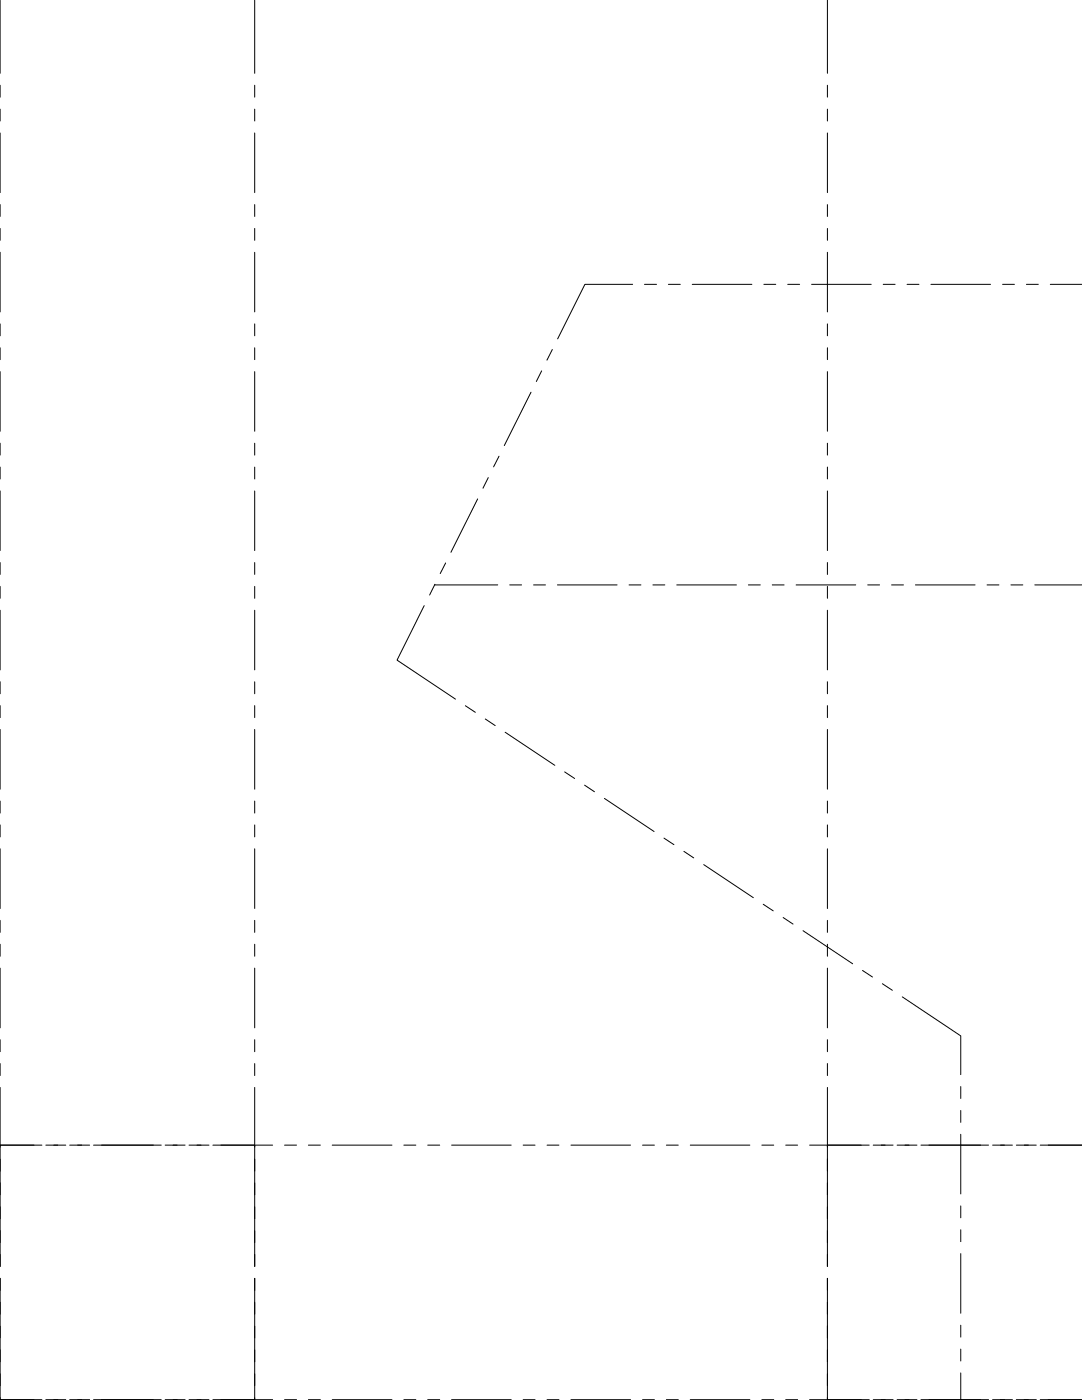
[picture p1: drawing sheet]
<svg xmlns="http://www.w3.org/2000/svg" width="216mm" height="279mm" viewBox="0 0 216 279" stroke-linecap="round" stroke-linejoin="round" font-family="sans-serif">
<!-- layer: Reference -->
<g fill="none" stroke="#000" stroke-width=".2">
<path d="M0 0v14.6M0 17v2.4M50.8 0v14.6M50.8 17v2.4M165.1 0v14.6M165.1 17v2.4M0 21.8v2.4M0 26.5v11.9M50.8 21.8v2.4M50.8 26.5v11.9M165.1 21.8v2.4M165.1 26.5v11.9"/>
<path d="M0 40.8v2.4M0 45.6v2.4M0 50.4v11.9M50.8 40.8v2.4M50.8 45.6v2.4M50.8 50.4v11.9M126.2 56.7h-9.5l-5.4 10.9M128.6 56.7h2.4M133.4 56.7h2.3M138.1 56.7h11.9M152.4 56.7h2.4M157.2 56.7h2.4"/>
<path d="M161.9 56.7h11.9M165.1 40.8v2.4M165.1 45.6v2.4M165.1 50.4v11.9M176.2 56.7h2.4M181 56.7h2.4M185.8 56.7h11.9M200 56.7h2.4M204.8 56.7h2.4M209.6 56.7h6.3M0 64.6v2.4M0 69.4v2.4"/>
<path d="M0 74.2v11.9M50.8 64.6v2.4M50.8 69.4v2.4M50.8 74.2v11.9M106 78.3l-5.4 10.6M108.1 74l-1.1 2.1M110.2 69.7l-1.1 2.2M165.1 64.6v2.4M165.1 69.4v2.4M165.1 74.2v11.9M0 88.5v2.3M0 93.2v2.4"/>
<path d="M0 98v11.9M50.8 88.5v2.3M50.8 93.2v2.4M50.8 98v11.9M95.3 99.6l-5.3 10.6M97.4 95.3l-1 2.1M99.6 91.1l-1.1 2.1M165.1 88.5v2.3M165.1 93.2v2.4M165.1 98v11.9M0 112.3v2.3M0 117v2.4"/>
<path d="M50.8 112.3v2.3M50.8 117v2.4M86.7 116.7h12.6M86.8 116.6l-1.1 2.1M88.9 112.4l-1.1 2.1M101.7 116.7h2.4M106.5 116.7h2.3M111.2 116.7h11.9M125.5 116.7h2.4M130.3 116.7h2.4M135 116.7h11.9M149.3 116.7h2.4"/>
<path d="M154.1 116.7h2.4M158.9 116.7h11.9M165.1 112.3v2.3M165.1 117v2.4M173.1 116.7h2.4M177.9 116.7h2.4M182.7 116.7h11.9M197 116.7h2.3M201.7 116.7h2.4M206.5 116.7h9.4M0 121.8v11.9M0 136.1v2.4"/>
<path d="M50.8 121.8v11.9M50.8 136.1v2.4M84.6 120.9l-5.4 10.8 11.7 7.8M165.1 121.8v11.9M165.1 136.1v2.4M0 140.8v2.4M0 145.6v11.9M0 159.9v2.4M50.8 140.8v2.4M50.8 145.6v11.9M50.8 159.9v2.4M92.9 140.8l1.9 1.4"/>
<path d="M96.8 143.5l2 1.3M100.8 146.1l9.9 6.6M112.7 154.1l2 1.3M116.6 156.7l2 1.3M120.6 159.3l9.9 6.6M165.1 140.8v2.4M165.1 145.6v11.9M165.1 159.9v2.4M0 164.6v2.4M0 169.4v11.9M50.8 164.6v2.4M50.8 169.4v11.9"/>
<path d="M132.5 167.3l2 1.3M136.5 169.9l1.9 1.3M140.4 172.6l9.9 6.6M165.1 164.6v2.4M165.1 169.4v11.9M0 183.7v2.4M0 188.4v2.4M0 193.2v11.9M50.8 183.7v2.4M50.8 188.4v2.4M50.8 193.2v11.9M152.3 180.5l2 1.3"/>
<path d="M156.3 183.1l1.9 1.3M160.2 185.7l9.9 6.6M165.1 183.7v2.4M165.1 188.4v2.4M165.1 193.2v11.9M172.1 193.7l2 1.3M176.1 196.3l2 1.3M180 198.9l11.7 7.8v7.8M0 207.5v2.4M0 212.3v2.4M0 217v11.9M50.8 207.5v2.4"/>
<path d="M50.8 212.3v2.4M50.8 217v11.9M165.1 207.5v2.4M165.1 212.3v2.4M165.1 217v11.9M191.7 216.9v2.3M0 228.5h8.4M0 231.3v2.4M0 236.1v2.4M6.8 228.5h-6.8v14.7M9.1 228.5h4M13.9 228.5h4"/>
<path d="M18.7 228.5h13.5M33 228.5h3.9M37.7 228.5h4M42.5 228.5h11.9M44.1 228.5h6.7v14.7M50.8 231.3v2.4M50.8 236.1v2.4M56.8 228.5h2.4M61.5 228.5h2.4M66.3 228.5h11.9M80.6 228.5h2.4M85.3 228.5h2.4"/>
<path d="M90.1 228.5h11.9M104.4 228.5h2.4M109.2 228.5h2.3M113.9 228.5h11.9M128.2 228.5h2.4M133 228.5h2.3M137.7 228.5h11.9M152 228.5h2.4M156.8 228.5h2.4M161.5 228.5h11.9M165.1 231.3v2.4M165.1 236.1v2.4"/>
<path d="M171.9 228.5h-6.8v14.7M174.2 228.5h4M179 228.5h4M183.8 228.5h13.5M191.7 221.6v2.4M191.7 226.4v11.9M198.1 228.5h3.9M202.8 228.5h4M207.6 228.5h8.3M0 240.8v12M0 255.1v24.3M50.8 240.8v12"/>
<path d="M50.8 255.1v11.9M165.1 240.8v12M165.1 255.1v24.3M191.7 240.7v2.3M191.7 245.4v2.4M191.7 250.2v11.9M0 279.3h8.4M9.1 279.3h4M13.9 279.3h4M18.7 279.3h13.5M33 279.3h3.9M37.7 279.3h4"/>
<path d="M42.5 279.3h11.9M50.8 264.6v14.7h-6.7M50.8 269.4v2.4M50.8 274.2v2.3M50.8 278.9v.5M56.8 279.3h2.4M61.5 279.3h2.4M66.3 279.3h11.9M80.6 279.3h2.4M85.3 279.3h2.4M90.1 279.3h11.9M104.4 279.3h2.4"/>
<path d="M109.2 279.3h2.3M113.9 279.3h11.9M128.2 279.3h2.4M133 279.3h2.3M137.7 279.3h11.9M152 279.3h2.4M156.8 279.3h2.4M161.5 279.3h11.9M174.2 279.3h4M179 279.3h4M183.8 279.3h13.5M191.7 264.5v2.3"/>
<path d="M191.7 269.2v2.4M191.7 274v5.4M198.1 279.3h3.9M202.8 279.3h4M207.6 279.3h8.3"/>
</g>
</svg>
